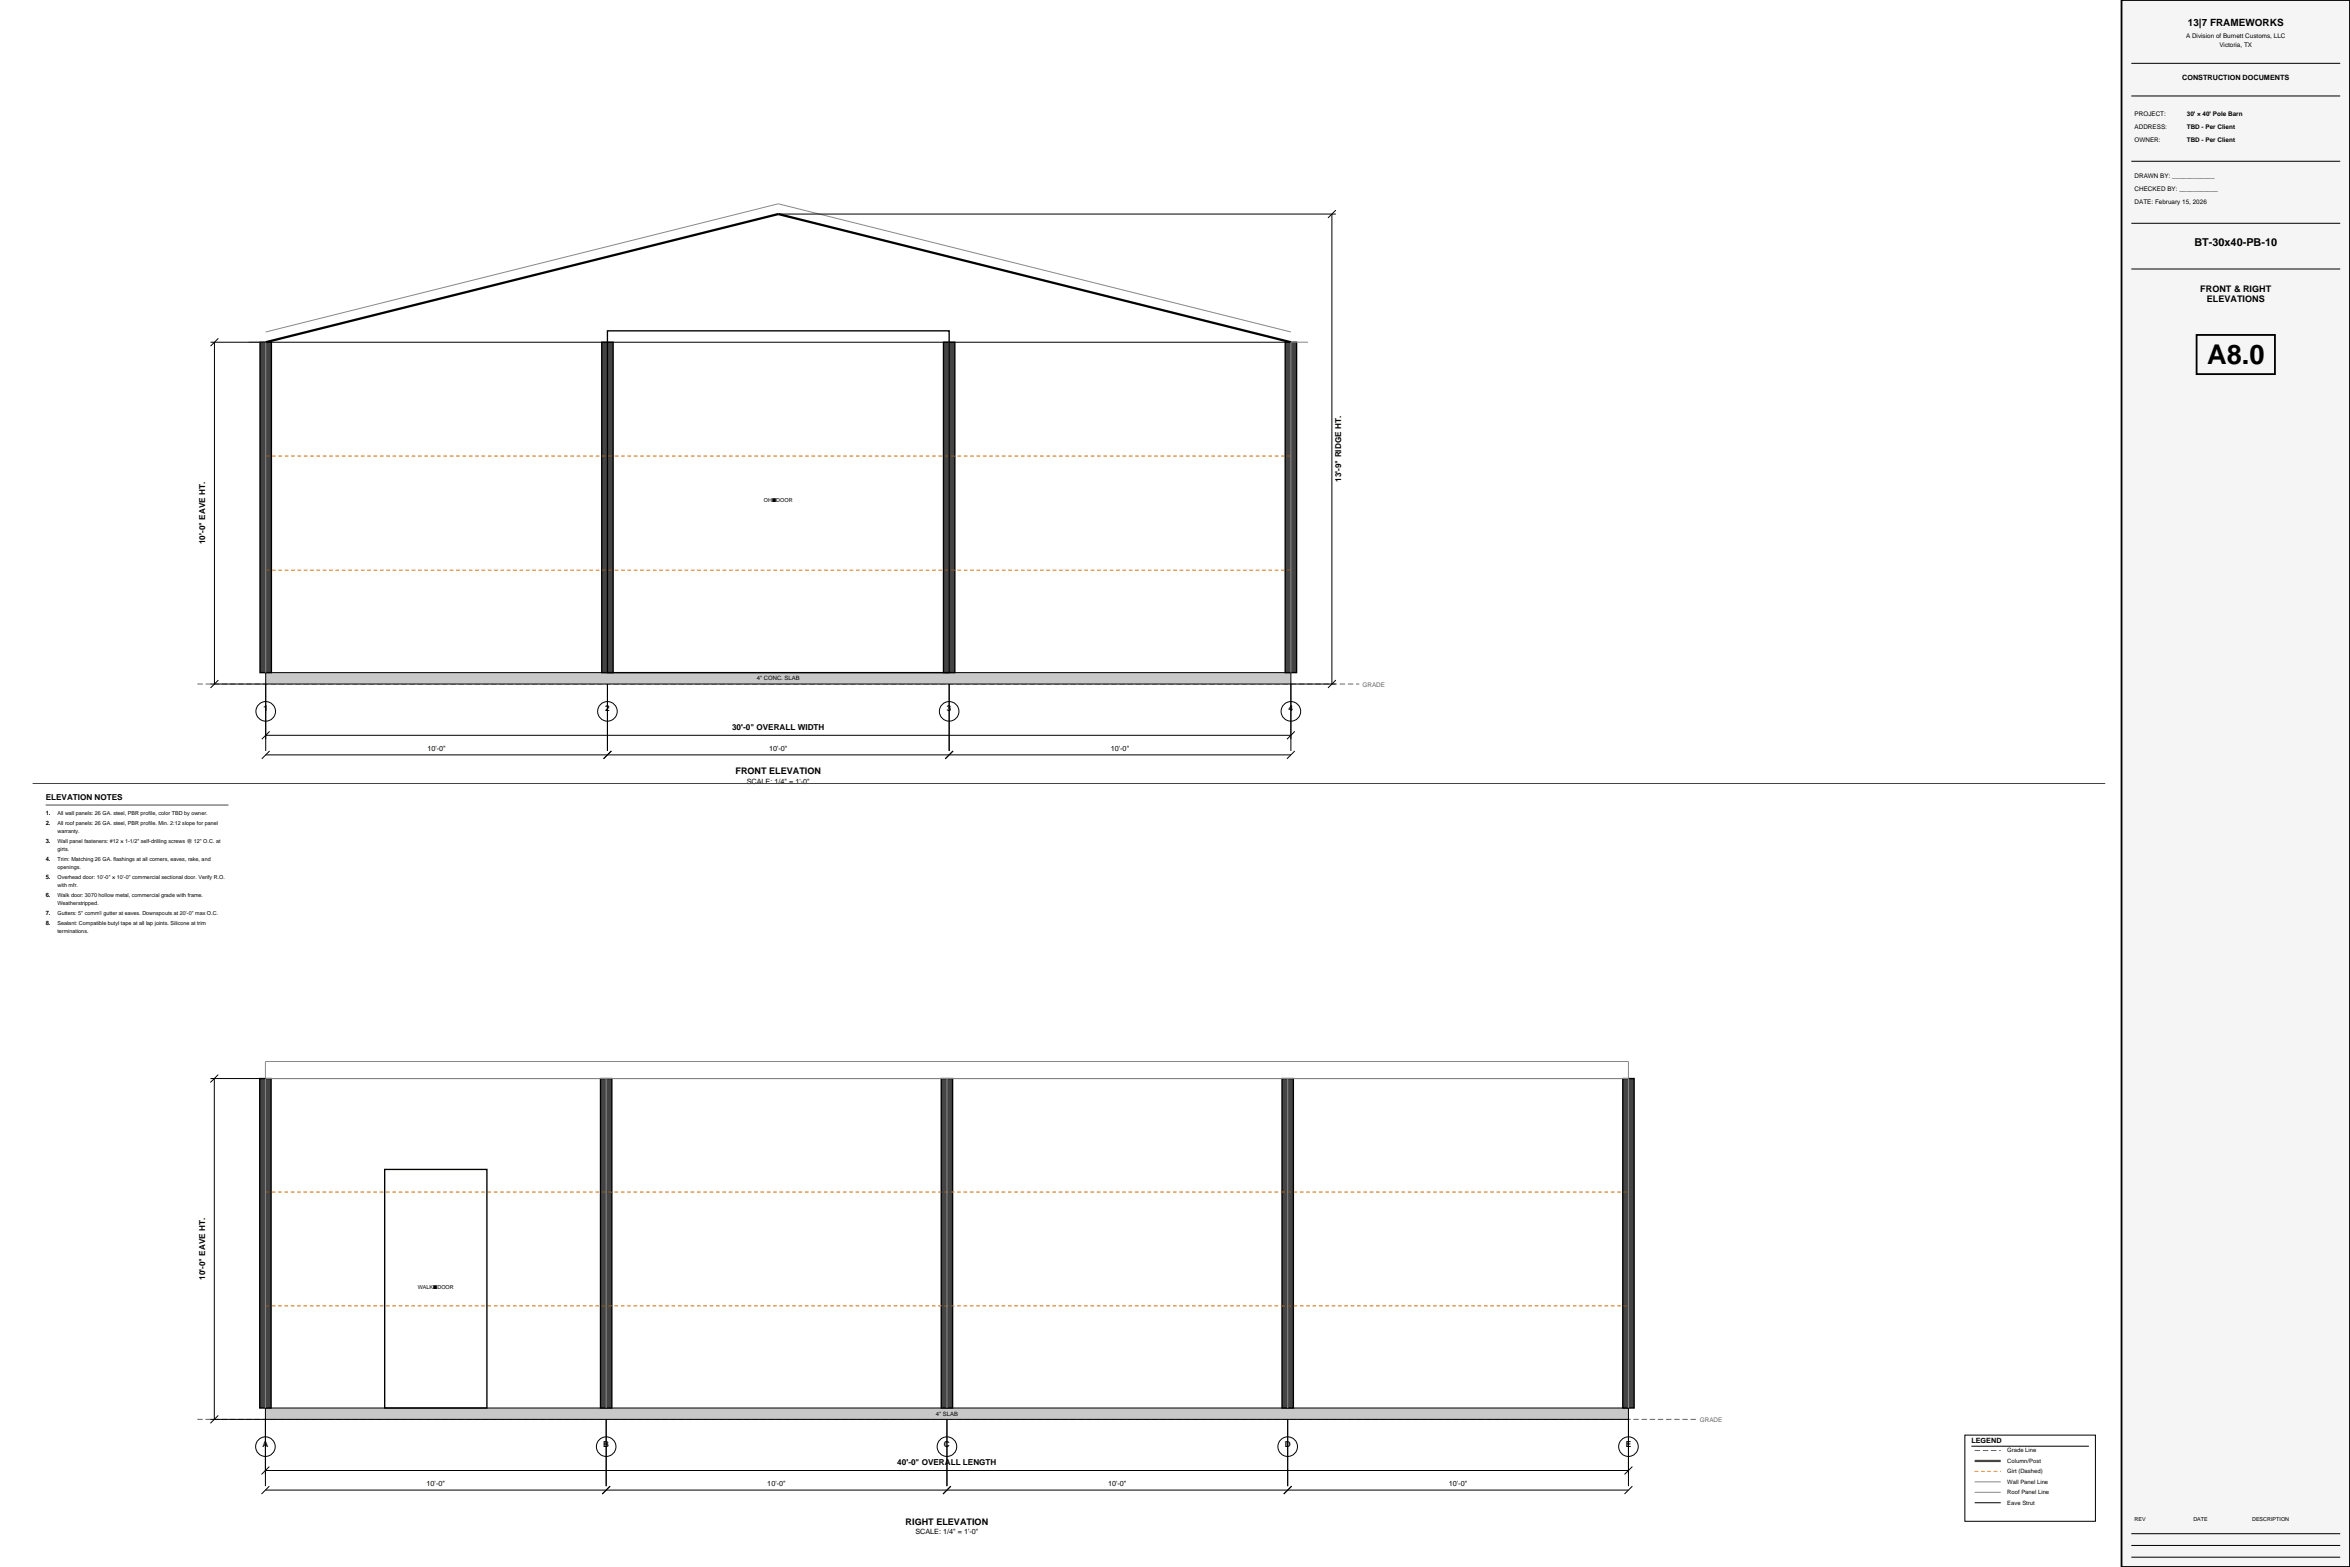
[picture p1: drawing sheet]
<svg xmlns="http://www.w3.org/2000/svg" width="914mm" height="610mm" viewBox="0 0 914 610" stroke-linecap="round" stroke-linejoin="round" font-family="sans-serif">
<defs><g id="words">
<text font-size="10.6" x="858.8" y="141.7">A8.0</text>
<text font-size="4.2" x="853.8" y="95.8">BT-30x40-PB-10</text>
<text font-size="3.9" x="851.3" y="10.2">13|7 FRAMEWORKS</text>
<g font-size="3.5">
<text x="856.1" y="113.5">FRONT &amp; RIGHT</text>
<text x="858.7" y="117.6">ELEVATIONS</text>
<text x="286.2" y="301">FRONT ELEVATION</text>
<text x="352.4" y="593.1">RIGHT ELEVATION</text>
</g>
<g font-size="3.2">
<text x="521.8" y="187.5" transform="rotate(-90 521.8 187.5)">13'-9&quot; RIDGE HT.</text>
<text x="79.9" y="211.7" transform="rotate(-90 79.9 211.7)">10'-0&quot; EAVE HT.</text>
<text x="102.5" y="276.7">1</text>
<text x="235.5" y="276.7">2</text>
<text x="368.4" y="276.7">3</text>
<text x="501.4" y="276.7">4</text>
<text x="284.9" y="284">30'-0&quot; OVERALL WIDTH</text>
<text x="17.8" y="311.1">ELEVATION NOTES</text>
<text x="79.8" y="497.9" transform="rotate(-90 79.8 497.9)">10'-0&quot; EAVE HT.</text>
<text x="102.1" y="562.8">A</text>
<text x="234.7" y="562.8">B</text>
<text x="367.3" y="562.8">C</text>
<text x="499.9" y="562.8">D</text>
<text x="632.6" y="562.8">E</text>
<text x="349.2" y="570">40'-0&quot; OVERALL LENGTH</text>
</g>
<g font-size="2.8">
<text x="849.1" y="31">CONSTRUCTION DOCUMENTS</text>
<text x="166.3" y="292.1">10'-0&quot;</text>
<text x="299.2" y="292.1">10'-0&quot;</text>
<text x="432.2" y="292.1">10'-0&quot;</text>
<text x="290.5" y="304.8">SCALE: 1/4&quot; = 1'-0&quot;</text>
<text x="767.1" y="561.3">LEGEND</text>
<text x="166" y="578.2">10'-0&quot;</text>
<text x="298.6" y="578.2">10'-0&quot;</text>
<text x="431.2" y="578.2">10'-0&quot;</text>
<text x="563.8" y="578.2">10'-0&quot;</text>
<text x="356.2" y="596.9">SCALE: 1/4&quot; = 1'-0&quot;</text>
</g>
<g font-size="2.5">
<text x="850.6" y="14.7">A Division of Burnett Customs, LLC</text>
<text x="863.6" y="18.3">Victoria, TX</text>
<text x="830.6" y="45">PROJECT:</text>
<text x="850.9" y="45">30' × 40' Pole Barn</text>
<text x="830.6" y="50">ADDRESS:</text>
<text x="850.9" y="50">TBD - Per Client</text>
<text x="830.6" y="55.1">OWNER:</text>
<text x="850.9" y="55.1">TBD - Per Client</text>
<text x="830.6" y="69.1">DRAWN BY: ____________</text>
<text x="830.6" y="74.2">CHECKED BY: ___________</text>
<text x="830.6" y="79.2">DATE: February 15, 2026</text>
</g>
<g font-size="2.5" fill="#666">
<text x="530.2" y="267.2">GRADE</text>
<text x="661.4" y="553.2">GRADE</text>
</g>
<g font-size="2.3">
<text x="294.5" y="264.6">4&quot; CONC. SLAB</text>
<text x="17.8" y="317">1.</text>
<text x="17.8" y="321">2.</text>
<text x="17.8" y="328">3.</text>
<text x="17.8" y="335">4.</text>
<text x="17.8" y="342">5.</text>
<text x="17.8" y="349">6.</text>
<text x="17.8" y="356">7.</text>
<text x="17.8" y="360">8.</text>
<text x="364.2" y="550.7">4&quot; SLAB</text>
<text x="781" y="565">Grade Line</text>
<text x="781" y="569.1">Column/Post</text>
<text x="781" y="573.2">Girt (Dashed)</text>
<text x="781" y="577.2">Wall Panel Line</text>
<text x="781" y="581.3">Roof Panel Line</text>
<text x="781" y="585.4">Eave Strut</text>
</g>
<g font-size="2.1">
<text x="297.3" y="195.2">OH■DOOR</text>
<text x="22.4" y="317">All wall panels: 26 GA. steel, PBR profile, color TBD by owner.</text>
<text x="22.4" y="321">All roof panels: 26 GA. steel, PBR profile. Min. 2:12 slope for panel</text>
<text x="22.4" y="324">warranty.</text>
<text x="22.4" y="328">Wall panel fasteners: #12 × 1-1/2&quot; self-drilling screws @ 12&quot; O.C. at</text>
<text x="22.4" y="331">girts.</text>
<text x="22.4" y="335">Trim: Matching 26 GA. flashings at all corners, eaves, rake, and</text>
<text x="22.4" y="338">openings.</text>
<text x="22.4" y="342">Overhead door: 10'-0&quot; × 10'-0&quot; commercial sectional door. Verify R.O.</text>
<text x="22.4" y="345">with mfr.</text>
<text x="22.4" y="349">Walk door: 3070 hollow metal, commercial grade with frame.</text>
<text x="22.4" y="352">Weatherstripped.</text>
<text x="22.4" y="356">Gutters: 5&quot; comm'l gutter at eaves. Downspouts at 20'-0&quot; max O.C.</text>
<text x="22.4" y="360">Sealant: Compatible butyl tape at all lap joints. Silicone at trim</text>
<text x="22.4" y="363">terminations.</text>
<text x="162.6" y="501.3">WALK■DOOR</text>
<text x="830.6" y="591.8">REV</text>
<text x="853.4" y="591.8">DATE</text>
<text x="876.3" y="591.8">DESCRIPTION</text>
</g>
</g></defs>
<path d="M825.5 0h88.9v609.6h-88.9z" fill-rule="evenodd" fill="#f5f5f5"/>
<path d="M825.5 0h88.9v609.6h-88.9zM854.7 130.3h30.5v15.2h-30.5z" fill="none" stroke="#000" stroke-width=".71" stroke-linecap="butt"/>
<path d="M829.3 24.6h81.3M829.3 37.3h81.3M829.3 62.7h81.3M829.3 86.9h81.3M829.3 104.6h81.3M829.3 596.6h81.3M829.3 605.8h81.3M829.3 601.2h81.3" fill="none" stroke="#000" stroke-width=".39"/>
<path d="M76.8 266.1h452.1" fill="none" stroke="#666" stroke-width=".39" stroke-dasharray="2.1 1.1" stroke-linecap="butt"/>
<path d="M103.4 261.7h398.9v4.4h-398.9z" fill-rule="evenodd" fill="#c8c8c8" stroke="#000" stroke-width=".39"/>
<g fill="#444" stroke="#000" stroke-width=".53">
<path d="M101.2 133.1h4.4v128.6h-4.4z" fill-rule="evenodd"/>
<path d="M234.1 133.1h4.5v128.6h-4.5z" fill-rule="evenodd"/>
<path d="M367.1 133.1h4.4v128.6h-4.4z" fill-rule="evenodd"/>
<path d="M500.1 133.1h4.4v128.6h-4.4z" fill-rule="evenodd"/>
</g>
<path d="M103.4 133.1h398.9" fill="none" stroke="#000" stroke-width=".39"/>
<path d="M103.4 133.1l199.4-49.8 199.5 49.8" fill="none" stroke="#000" stroke-width=".88" stroke-linecap="butt"/>
<path d="M96.7 133.1h6.7v128.6M103.4 129.1l199.4-49.8 199.5 49.8M236.4 133.1v128.6M369.3 133.1v128.6M508.9 133.1h-6.6v128.6" fill="none" stroke="#888" stroke-width=".39"/>
<path d="M103.4 177.4h398.9M103.4 221.8h398.9" fill="none" stroke="#c60" stroke-width=".39" stroke-dasharray="1.4 1.1" stroke-linecap="butt"/>
<path d="M236.4 128.7h132.9v133h-132.9z" fill="none" stroke="#000" stroke-width=".53"/>
<g fill="#fff" stroke="#000" stroke-width=".39">
<circle cx="103.4" cy="276.7" r="3.8"/>
<circle cx="236.4" cy="276.7" r="3.8"/>
<circle cx="369.3" cy="276.7" r="3.8"/>
<circle cx="502.3" cy="276.7" r="3.8"/>
</g>
<g fill="none" stroke="#000" stroke-width=".39">
<path d="M302.8 83.3h217M518.2 83.3v182.8M519.8 81.7l-3.1 3.1M81.9 133.1h21.5M83.4 133.1v133M85 131.6l-3.1 3.1M81.9 266.1h21.5v26M85 264.6l-3.1 3M236.4 266.1v26M369.3 266.1v26M519.8 266.1h-17.5v26M519.8 264.6l-3.1 3"/>
<path d="M103.4 286h398.9M103.4 293.7h398.9M104.9 284.5l-3 3.1M104.9 292.1l-3 3.1M237.9 292.1l-3.1 3.1M370.8 292.1l-3 3.1M503.8 284.5l-3 3.1M503.8 292.1l-3 3.1"/>
</g>
<path d="M76.8 552.2h583.4" fill="none" stroke="#666" stroke-width=".39" stroke-dasharray="2.1 1.1" stroke-linecap="butt"/>
<path d="M103.3 547.8h530.3v4.4h-530.3z" fill-rule="evenodd" fill="#c8c8c8" stroke="#000" stroke-width=".39"/>
<g fill="#444" stroke="#000" stroke-width=".53">
<path d="M101.1 419.6h4.4v128.2h-4.4z" fill-rule="evenodd"/>
<path d="M233.7 419.6h4.4v128.2h-4.4z" fill-rule="evenodd"/>
<path d="M366.2 419.6h4.5v128.2h-4.5z" fill-rule="evenodd"/>
<path d="M498.8 419.6h4.5v128.2h-4.5z" fill-rule="evenodd"/>
<path d="M631.4 419.6h4.5v128.2h-4.5z" fill-rule="evenodd"/>
</g>
<path d="M103.3 419.6h530.3" fill="none" stroke="#000" stroke-width=".39"/>
<path d="M103.3 419.6h530.3M235.9 419.6v128.2M368.5 419.6v128.2M501 419.6v128.2M103.3 547.8v-134.8h530.3v134.8" fill="none" stroke="#888" stroke-width=".39"/>
<path d="M103.3 463.7h530.3M103.3 508h530.3" fill="none" stroke="#c60" stroke-width=".39" stroke-dasharray="1.4 1.1" stroke-linecap="butt"/>
<path d="M149.7 454.9h39.8v92.9h-39.8z" fill="none" stroke="#000" stroke-width=".53"/>
<g fill="#fff" stroke="#000" stroke-width=".39">
<circle cx="103.3" cy="562.8" r="3.8"/>
<circle cx="235.9" cy="562.8" r="3.8"/>
<circle cx="368.5" cy="562.8" r="3.8"/>
<circle cx="501" cy="562.8" r="3.8"/>
<circle cx="633.6" cy="562.8" r="3.8"/>
</g>
<g fill="none" stroke="#000" stroke-width=".39">
<path d="M81.9 419.6h21.4M83.4 419.6v132.6M84.9 418.1l-3 3M81.9 552.2h21.4v26M84.9 550.6l-3 3.1M235.9 552.2v26M368.5 552.2v26M501 552.2v26M633.6 552.2v26M103.3 572.1h530.3M103.3 579.7h530.3M104.8 570.5l-3 3.1"/>
<path d="M104.8 578.2l-3 3M237.4 578.2l-3.1 3M370 578.2l-3.1 3M502.6 578.2l-3.1 3M635.2 570.5l-3.1 3.1M635.2 578.2l-3.1 3"/>
</g>
<path d="M764.5 558.3h50.8v33.5h-50.8z" fill-rule="evenodd" fill="#fff" stroke="#000" stroke-width=".39"/>
<path d="M767.1 562.6h45.7M768.3 584.6h10.2" fill="none" stroke="#000" stroke-width=".39"/>
<path d="M768.3 564.3h10.2" fill="none" stroke="#666" stroke-width=".39" stroke-dasharray="2.1 1.1" stroke-linecap="butt"/>
<path d="M768.3 568.4h10.2" fill="none" stroke="#444" stroke-width=".88" stroke-linecap="butt"/>
<path d="M768.3 572.4h10.2" fill="none" stroke="#c60" stroke-width=".39" stroke-dasharray="1.4 1.1" stroke-linecap="butt"/>
<path d="M768.3 576.5h10.2M768.3 580.5h10.2" fill="none" stroke="#888" stroke-width=".39"/>
<path d="M12.7 304.8h806.4M17.8 313.2h71.1" fill="none" stroke="#444" stroke-width=".39"/>
<use href="#words"/>
</svg>
